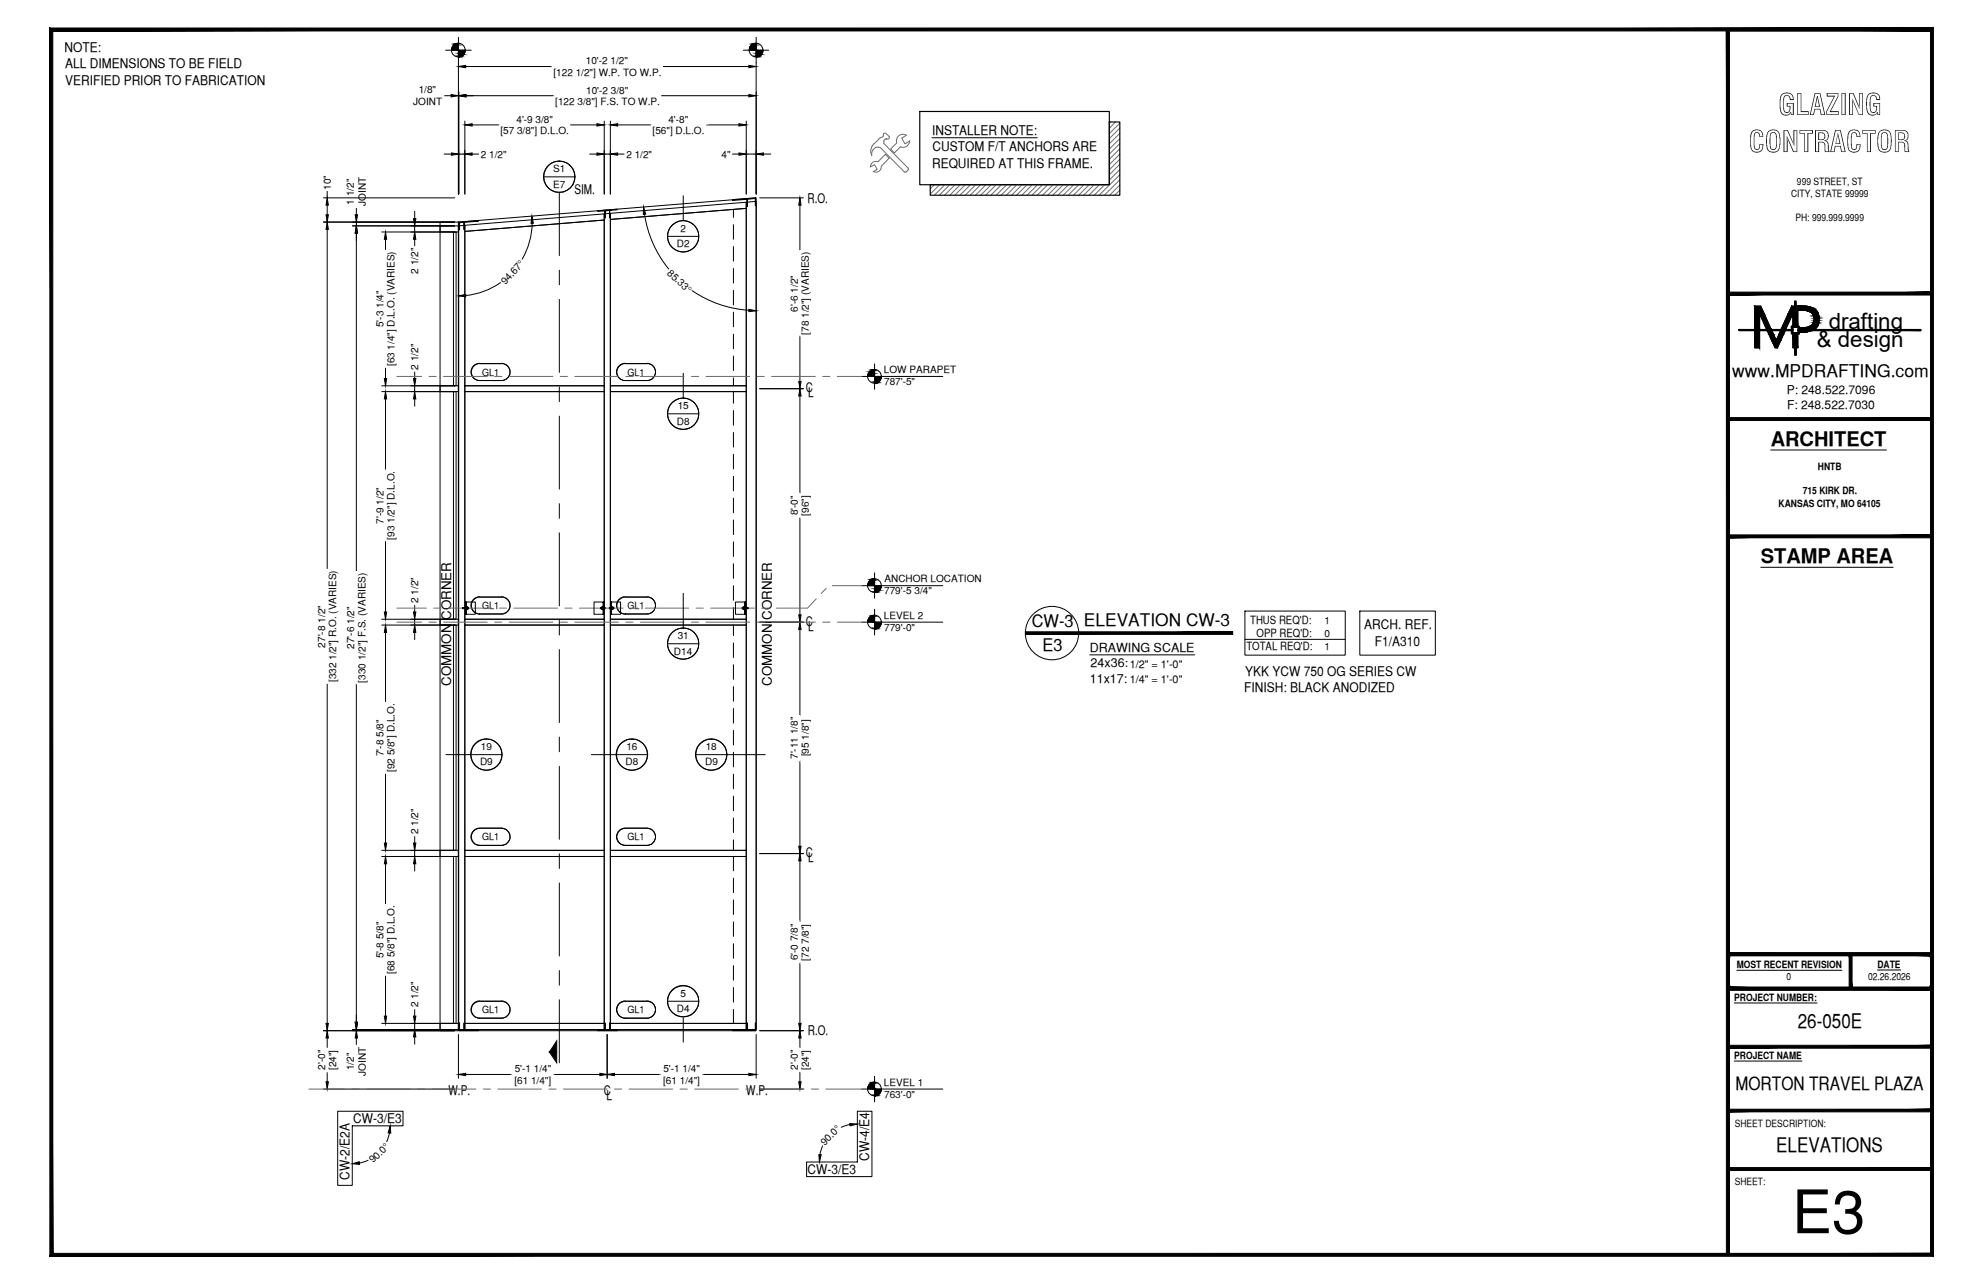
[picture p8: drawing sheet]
<svg xmlns="http://www.w3.org/2000/svg" width="432mm" height="279mm" viewBox="0 0 432 279" stroke-linecap="round" stroke-linejoin="round" font-family="sans-serif">
<defs><g id="words">
<text font-size="13.1" x="390.2" y="268.4">E3</text>
<g font-size="6.3">
<text x="387.2" y="25">GLAZING</text>
<text x="380.8" y="33.1">CONTRACTOR</text>
</g>
<g font-size="4.9">
<text x="398.2" y="71.5">drafting</text>
<text x="395.6" y="75.5">&amp; design</text>
</g>
<g font-size="4.4">
<text x="385.6" y="97">ARCHITECT</text>
<text x="383.4" y="122.5">STAMP AREA</text>
<text x="391.5" y="223.7">26-050E</text>
<text x="386.8" y="250.7">ELEVATIONS</text>
</g>
<text font-size="4" x="377.9" y="237.2">MORTON TRAVEL PLAZA</text>
<g font-size="3.8">
<text x="377.2" y="82">www.MPDRAFTING.com</text>
<text x="224.7" y="136.4">CW-3 ELEVATION CW-3</text>
<text x="227" y="141.7">E3</text>
</g>
<g font-size="2.9">
<text x="14" y="11.2">NOTE:</text>
<text x="14.2" y="14.8">ALL DIMENSIONS TO BE FIELD</text>
<text x="14.2" y="18.4">VERIFIED PRIOR TO FABRICATION</text>
<text x="202.9" y="29.3">INSTALLER NOTE:</text>
<text x="203.1" y="32.9">CUSTOM F/T ANCHORS ARE</text>
<text x="202.9" y="36.4">REQUIRED AT THIS FRAME.</text>
<text x="125.1" y="42.3">SIM.</text>
<text x="175.8" y="44.2">R.O.</text>
<text x="175.5" y="85.4">C</text>
<text x="176" y="86.4">L</text>
<text x="175.5" y="136.2">C</text>
<text x="176" y="137.2">L</text>
<text x="297.1" y="137">ARCH. REF.</text>
<text x="299.4" y="140.5">F1/A310</text>
<text x="98.2" y="149.2" transform="rotate(-90 98.2 149.2)">COMMON CORNER</text>
<text x="168.1" y="149.2" transform="rotate(-90 168.1 149.2)">COMMON CORNER</text>
<text x="271.1" y="147">YKK YCW 750 OG SERIES CW</text>
<text x="271" y="150.6">FINISH: BLACK ANODIZED</text>
<text x="175.5" y="186.6">C</text>
<text x="176" y="187.6">L</text>
<text x="175.9" y="225.2">R.O.</text>
<text x="97.7" y="238.3">W.P.</text>
<text x="131.5" y="238.3">C</text>
<text x="132.1" y="239.3">L</text>
<text x="162.5" y="238.3">W.P.</text>
<text x="76.9" y="244.4">CW-3/E3</text>
<text x="76.1" y="256.7" transform="rotate(-90 76.1 256.7)">CW-2/E2A</text>
<text x="175.8" y="255.5">CW-3/E3</text>
<text x="189.3" y="252.7" transform="rotate(-90 189.3 252.7)">CW-4/E4</text>
</g>
<g font-size="2.7">
<text x="237.3" y="141.9">DRAWING SCALE</text>
<text x="237.3" y="148.5">11x17:</text>
<text x="237.5" y="145.2">24x36:</text>
</g>
<g font-size="2.6">
<text x="389.1" y="85.8">P: 248.522.7096</text>
<text x="389.1" y="89">F: 248.522.7030</text>
</g>
<g font-size="2.5">
<text x="272.2" y="135.8">THUS REQ'D:</text>
<text x="271.4" y="141.5">TOTAL REQ'D:</text>
<text x="273.6" y="138.7">OPP REQ'D:</text>
</g>
<g font-size="2.4">
<text x="246" y="145.4">1/2&quot; = 1'-0&quot;</text>
<text x="246" y="148.5">1/4&quot; = 1'-0&quot;</text>
</g>
<g font-size="2.2">
<text x="120.5" y="16.4">[122 1/2&quot;] W.P. TO W.P.</text>
<text x="127.6" y="14">10'-2 1/2&quot;</text>
<text x="90" y="22.9">JOINT</text>
<text x="91.2" y="20.3">1/8&quot;</text>
<text x="120.9" y="22.8">[122 3/8&quot;] F.S. TO W.P.</text>
<text x="127.6" y="20.4">10'-2 3/8&quot;</text>
<text x="109" y="29.1">[57 3/8&quot;] D.L.O.</text>
<text x="112.5" y="26.7">4'-9 3/8&quot;</text>
<text x="142.1" y="29.1">[56&quot;] D.L.O.</text>
<text x="145.5" y="26.7">4'-8&quot;</text>
<text x="104.7" y="34.3">2 1/2&quot;</text>
<text x="136.4" y="34.3">2 1/2&quot;</text>
<text x="157.1" y="34.3">4&quot;</text>
<text x="72" y="41.3" transform="rotate(-90 72 41.3)">10&quot;</text>
<text x="120.5" y="37.5">S1</text>
<text x="120.5" y="40.8">E7</text>
<text x="391.3" y="40.2">999 STREET, ST</text>
<text x="77" y="44.5" transform="rotate(-90 77 44.5)">1 1/2&quot;</text>
<text x="79.7" y="44.8" transform="rotate(-90 79.7 44.8)">JOINT</text>
<text x="390" y="42.9">CITY, STATE 99999</text>
<text x="147.4" y="53.8">D2</text>
<text x="148.1" y="50.5">2</text>
<text x="391" y="48.2">PH: 999.999.9999</text>
<text x="91.1" y="59.6" transform="rotate(-90 91.1 59.6)">2 1/2&quot;</text>
<text x="145.2" y="59.6" transform="rotate(43 145.2 59.6)">85.33°</text>
<text x="110" y="62" transform="rotate(-48 110 62)">94.67°</text>
<text x="83.5" y="71.2" transform="rotate(-90 83.5 71.2)">5'-3 1/4&quot;</text>
<text x="173.7" y="67.8" transform="rotate(-90 173.7 67.8)">6'-6 1/2&quot;</text>
<text x="176.1" y="72.8" transform="rotate(-90 176.1 72.8)">[78 1/2&quot;] (VARIES)</text>
<text x="85.9" y="79.7" transform="rotate(-90 85.9 79.7)">[63 1/4&quot;] D.L.O. (VARIES)</text>
<text x="91.1" y="80.5" transform="rotate(-90 91.1 80.5)">2 1/2&quot;</text>
<text x="105" y="81.7">GL1</text>
<text x="136.7" y="81.7">GL1</text>
<text x="192.5" y="81.2">LOW PARAPET</text>
<text x="192.5" y="83.9">787'-5&quot;</text>
<text x="147.6" y="89.1">15</text>
<text x="147.4" y="92.4">D8</text>
<text x="392.6" y="107.6">715 KIRK DR.</text>
<text x="395.9" y="102.3">HNTB</text>
<text x="83.5" y="114" transform="rotate(-90 83.5 114)">7'-9 1/2&quot;</text>
<text x="173.7" y="112.1" transform="rotate(-90 173.7 112.1)">8'-0&quot;</text>
<text x="176.1" y="112.2" transform="rotate(-90 176.1 112.2)">[96&quot;]</text>
<text x="387.3" y="110.2">KANSAS CITY, MO 64105</text>
<text x="85.9" y="117.4" transform="rotate(-90 85.9 117.4)">[93 1/2&quot;] D.L.O.</text>
<text x="91.1" y="131.3" transform="rotate(-90 91.1 131.3)">2 1/2&quot;</text>
<text x="192.5" y="129.3">779'-5 3/4&quot;</text>
<text x="192.6" y="126.7">ANCHOR LOCATION</text>
<text x="105" y="132.5">GL1</text>
<text x="136.7" y="132.5">GL1</text>
<text x="192.5" y="134.6">LEVEL 2</text>
<text x="192.5" y="137.3">779'-0&quot;</text>
<text x="288.4" y="135.7">1</text>
<text x="70.8" y="140.9" transform="rotate(-90 70.8 140.9)">27'-8 1/2&quot;</text>
<text x="77.2" y="141.2" transform="rotate(-90 77.2 141.2)">27'-6 1/2&quot;</text>
<text x="146.7" y="142.4">D14</text>
<text x="147.6" y="139.1">31</text>
<text x="288.4" y="138.6">0</text>
<text x="288.4" y="141.4">1</text>
<text x="73.2" y="148.5" transform="rotate(-90 73.2 148.5)">[332 1/2&quot;] R.O. (VARIES)</text>
<text x="79.6" y="148.5" transform="rotate(-90 79.6 148.5)">[330 1/2&quot;] F.S. (VARIES)</text>
<text x="83.5" y="164.5" transform="rotate(-90 83.5 164.5)">7'-8 5/8&quot;</text>
<text x="104.5" y="166.6">D9</text>
<text x="104.7" y="163.3">19</text>
<text x="136.2" y="166.6">D8</text>
<text x="136.4" y="163.3">16</text>
<text x="153.5" y="166.6">D9</text>
<text x="153.7" y="163.3">18</text>
<text x="173.7" y="165.2" transform="rotate(-90 173.7 165.2)">7'-11 1/8&quot;</text>
<text x="176.1" y="164.6" transform="rotate(-90 176.1 164.6)">[95 1/8&quot;]</text>
<text x="85.9" y="168" transform="rotate(-90 85.9 168)">[92 5/8&quot;] D.L.O.</text>
<text x="91.1" y="181.5" transform="rotate(-90 91.1 181.5)">2 1/2&quot;</text>
<text x="105" y="182.9">GL1</text>
<text x="136.7" y="182.9">GL1</text>
<text x="83.5" y="208.5" transform="rotate(-90 83.5 208.5)">5'-8 5/8&quot;</text>
<text x="173.7" y="209" transform="rotate(-90 173.7 209)">6'-0 7/8&quot;</text>
<text x="176.1" y="209" transform="rotate(-90 176.1 209)">[72 7/8&quot;]</text>
<text x="85.9" y="212" transform="rotate(-90 85.9 212)">[68 5/8&quot;] D.L.O.</text>
<text x="378.2" y="210.6">MOST RECENT REVISION</text>
<text x="389" y="213.3">0</text>
<text x="406.8" y="213.2">02.26.2026</text>
<text x="408.8" y="210.6">DATE</text>
<text x="91.1" y="219.2" transform="rotate(-90 91.1 219.2)">2 1/2&quot;</text>
<text x="105" y="220.5">GL1</text>
<text x="136.7" y="220.5">GL1</text>
<text x="147.4" y="220.3">D4</text>
<text x="148.1" y="216.9">5</text>
<text x="377.6" y="217.8">PROJECT NUMBER:</text>
<text x="70.8" y="232.8" transform="rotate(-90 70.8 232.8)">2'-0&quot;</text>
<text x="73.2" y="232.9" transform="rotate(-90 73.2 232.9)">[24&quot;]</text>
<text x="77" y="232.9" transform="rotate(-90 77 232.9)">1/2&quot;</text>
<text x="112.1" y="233.4">5'-1 1/4&quot;</text>
<text x="144.5" y="233.4">5'-1 1/4&quot;</text>
<text x="173.7" y="232.8" transform="rotate(-90 173.7 232.8)">2'-0&quot;</text>
<text x="176.1" y="232.9" transform="rotate(-90 176.1 232.9)">[24&quot;]</text>
<text x="377.6" y="230.4">PROJECT NAME</text>
<text x="79.7" y="234.1" transform="rotate(-90 79.7 234.1)">JOINT</text>
<text x="112" y="235.8">[61 1/4&quot;]</text>
<text x="144.4" y="235.8">[61 1/4&quot;]</text>
<text x="192.5" y="236.2">LEVEL 1</text>
<text x="192.5" y="238.9">763'-0&quot;</text>
<text x="377.8" y="245.2">SHEET DESCRIPTION:</text>
<text x="179.6" y="249.4" transform="rotate(-45 179.6 249.4)">90.0°</text>
<text x="81.3" y="253.2" transform="rotate(-45 81.3 253.2)">90.0°</text>
<text x="377.8" y="257.9">SHEET:</text>
</g>
</g></defs>
<!-- layer: GLASS -->
<path d="M98.7 50.5h.6v33.4h-.6zM101.2 50.4l30.4-2.5v36h-30.4zM132.9 47.8l29.6-2.5v38.6h-29.6zM98.7 85.2h.6v49.5h-.6zM101.2 85.2h30.4v49.5h-30.4zM132.9 85.2h29.6v49.5h-29.6zM98.7 136h.6v49h-.6zM101.2 136h30.4v49h-30.4zM132.9 136h29.6v49h-29.6zM98.7 186.4h.6v36.3h-.6zM101.2 186.4h30.4v36.3h-30.4zM132.9 186.4h29.6v36.3h-29.6z" fill="none" stroke="#000" stroke-width=".22"/>
<!-- layer: COMPONENTS -->
<g fill="none" stroke="#000" stroke-width=".22">
<path d="M95.8 49.1h4v1.4h-4zM99.9 49.1l1.3-.1v175h-1.3zM101.2 49l30.4-2.5v1.4l-30.4 2.5zM131.6 46.5l1.3-.1v177.6h-1.3zM132.9 46.4l29.6-2.4v1.3l-29.6 2.5zM159.7 45.6v1.7M159.7 48.9v3.2M159.7 53.7v3.1M159.7 58.4v3.2M162.5 44l2.2-.2v180.2h-2.2zM159.7 63.2v3.2M159.7 67.9v3.2"/>
<path d="M159.7 72.7v3.2M159.7 77.5v3.1M95.8 83.9h4v1.3h-4zM101.2 83.9h30.4v1.3h-30.4zM132.9 83.9h29.6v1.3h-29.6zM159.7 82.2v1.7M159.7 85.2v2.6M159.7 89.3v3.2M159.7 94.1v3.2M159.7 98.9v3.1M159.7 103.6v3.2M159.7 108.4v3.2"/>
<path d="M159.7 113.2v3.1M159.7 117.9v3.2M95.8 134.7h4v1.3h-4zM101.2 134.7h30.4v1.3h-30.4zM132.9 134.7h29.6v1.3h-29.6zM159.7 122.7v3.2M159.7 127.4v3.2M159.7 132.2v2.5M159.7 136v2.3M159.7 139.9v3.2M159.7 144.7v3.1M159.7 149.4v3.2"/>
<path d="M159.7 154.2v3.2M159.7 158.9v3.2M159.7 163.7v3.2M159.7 168.5v3.1M159.7 173.2v3.2M159.7 178v3.2M95.8 185h4v1.4h-4zM101.2 185h30.4v1.4h-30.4zM132.9 185h29.6v1.4h-29.6zM159.7 182.8v2.2M159.7 186.4v3.1M159.7 191.1v3.1"/>
<path d="M159.7 195.8v3.2M159.7 200.6v3.2M159.7 205.4v3.1M159.7 210.1v3.2M159.7 214.9v3.2M159.7 219.6v3.1M95.8 222.7h4v1.3h-4zM101.2 222.7h30.4v1.3h-30.4zM132.9 222.7h29.6v1.3h-29.6z"/>
</g>
<!-- layer: GLASS TAG -->
<g fill="none" stroke="#fff" stroke-width=".22">
<path d="M109.2 79.1h-5.1h5.4M140.9 79.1h-5.1h5.4M104.1 82.8h5.4h-5h4.7M135.8 82.8h5.4h-5.1h4.8M104.1 133.6h5.4h-5h4.7M109.2 129.9h-5.1h5.4M135.8 133.6h5.4h-5.1h4.8M140.9 129.9h-5.1h5.4M104.1 183.9h5.4l-5 .1h4.7M109.2 180.2l-5.1 .1h5.4M135.8 183.9h5.4l-5.1 .1h4.8M140.9 180.2l-5.1 .1h5.4"/>
<path d="M109.2 217.9h-5.1h5.4M140.9 217.9h-5.1h5.4M104.1 221.6h5.4h-5h4.7M135.8 221.6h5.4h-5.1h4.8"/>
</g>
<g fill="#fff" stroke="#fff" stroke-width=".22">
<path d="M103.6 79.4l.5-.3h5.4zM103.6 79.4h6.6l-.7-.3zM103.1 79.8l.5-.4h6.6zM103.1 79.8h7.5l-.4-.4zM103.1 79.8h7.5l-7.9 .5zM102.7 80.3h8.3l-.4-.5zM102.7 80.3h8.3l-8.4 .7zM102.6 81h8.5l-.1-.7zM102.6 81h8.5l-8.4 .6zM102.7 81.6h8.3l.1-.6zM102.7 81.6h8.3l-7.9 .6zM103.1 82.2h7.5l.4-.6zM103.1 82.2h7.5l-7.1 .3zM103.5 82.5h6.7l.4-.3zM103.5 82.5h6.7l-6.1 .3zM104.1 82.8h5.4l.7-.3z"/>
<path d="M135.3 79.4l.5-.3h5.4zM135.3 79.4h6.6l-.7-.3zM134.7 79.8l.6-.4h6.6zM134.7 79.8h7.6l-.4-.4zM134.7 79.8h7.6l-7.9 .5zM134.4 80.3h8.2l-.3-.5zM134.4 80.3h8.2l-8.3 .7zM134.3 81h8.4l-.1-.7zM134.3 81h8.4l-8.3 .6zM134.4 81.6h8.2l.1-.6zM134.4 81.6h8.2l-7.9 .6zM134.7 82.2h7.6l.3-.6zM134.7 82.2h7.6l-7.1 .3zM135.2 82.5h6.7l.4-.3zM135.2 82.5h6.7l-6.1 .3zM135.8 82.8h5.4l.7-.3z"/>
<path d="M103.6 218.1l.5-.2h5.4zM103.6 218.1h6.6l-.7-.2zM103.1 218.5l.5-.4h6.6zM103.1 218.5h7.5l-.4-.4zM103.1 218.5h7.5l-7.9 .6zM102.7 219.1h8.3l-.4-.6zM102.7 219.1h8.3l-8.4 .6zM102.6 219.7h8.5l-.1-.6zM102.6 219.7h8.5l-8.4 .6zM102.7 220.3h8.3l.1-.6zM102.7 220.3h8.3l-7.9 .6zM103.1 220.9h7.5l.4-.6zM103.1 220.9h7.5l-7.1 .4zM103.5 221.3h6.7l.4-.4zM103.5 221.3h6.7l-6.1 .3zM104.1 221.6h5.4l.7-.3z"/>
<path d="M135.3 218.1l.5-.2h5.4zM135.3 218.1h6.6l-.7-.2zM134.7 218.5l.6-.4h6.6zM134.7 218.5h7.6l-.4-.4zM134.7 218.5h7.6l-7.9 .6zM134.4 219.1h8.2l-.3-.6zM134.4 219.1h8.2l-8.3 .6zM134.3 219.7h8.4l-.1-.6zM134.3 219.7h8.4l-8.3 .6zM134.4 220.3h8.2l.1-.6zM134.4 220.3h8.2l-7.9 .6zM134.7 220.9h7.6l.3-.6zM134.7 220.9h7.6l-7.1 .4zM135.2 221.3h6.7l.4-.4zM135.2 221.3h6.7l-6.1 .3zM135.8 221.6h5.4l.7-.3z"/>
<path d="M103.6 130.2l.5-.3h5.4zM103.6 130.2h6.6l-.7-.3zM103.1 130.6l.5-.4h6.6zM103.1 130.6h7.5l-.4-.4zM103.1 130.6h7.5l-7.9 .5zM102.7 131.1h8.3l-.4-.5zM102.7 131.1h8.3l-8.4 .7zM102.6 131.8h8.5l-.1-.7zM102.6 131.8h8.5l-8.4 .6zM102.7 132.4h8.3l.1-.6zM102.7 132.4h8.3l-7.9 .6zM103.1 133h7.5l.4-.6zM103.1 133h7.5l-7.1 .3zM103.5 133.3h6.7l.4-.3zM103.5 133.3h6.7l-6.1 .3zM104.1 133.6h5.4l.7-.3z"/>
<path d="M135.3 130.2l.5-.3h5.4zM135.3 130.2h6.6l-.7-.3zM134.7 130.6l.6-.4h6.6zM134.7 130.6h7.6l-.4-.4zM134.7 130.6h7.6l-7.9 .5zM134.4 131.1h8.2l-.3-.5zM134.4 131.1h8.2l-8.3 .7zM134.3 131.8h8.4l-.1-.7zM134.3 131.8h8.4l-8.3 .6zM134.4 132.4h8.2l.1-.6zM134.4 132.4h8.2l-7.9 .6zM134.7 133h7.6l.3-.6zM134.7 133h7.6l-7.1 .3zM135.2 133.3h6.7l.4-.3zM135.2 133.3h6.7l-6.1 .3zM135.8 133.6h5.4l.7-.3z"/>
<path d="M103.6 180.5l.5-.2h5.4zM103.6 180.5h6.6l-.7-.2zM103.1 180.9l.5-.4h6.6zM103.1 180.9h7.5l-.4-.4zM103.1 180.9h7.5l-7.9 .6zM102.7 181.5h8.3l-.4-.6zM102.7 181.5h8.3l-8.4 .6zM102.6 182.1h8.5l-.1-.6zM102.6 182.1h8.5l-8.4 .6zM102.7 182.7h8.3l.1-.6zM102.7 182.7h8.3l-7.9 .6zM103.1 183.3h7.5l.4-.6zM103.1 183.3h7.5l-7.1 .4zM103.5 183.7h6.7l.4-.4zM103.5 183.7h6.7l-6.1 .2zM104.1 183.9h5.4l.7-.2z"/>
<path d="M135.3 180.5l.5-.2h5.4zM135.3 180.5h6.6l-.7-.2zM134.7 180.9l.6-.4h6.6zM134.7 180.9h7.6l-.4-.4zM134.7 180.9h7.6l-7.9 .6zM134.4 181.5h8.2l-.3-.6zM134.4 181.5h8.2l-8.3 .6zM134.3 182.1h8.4l-.1-.6zM134.3 182.1h8.4l-8.3 .6zM134.4 182.7h8.2l.1-.6zM134.4 182.7h8.2l-7.9 .6zM134.7 183.3h7.6l.3-.6zM134.7 183.3h7.6l-7.1 .4zM135.2 183.7h6.7l.4-.4zM135.2 183.7h6.7l-6.1 .2zM135.8 183.9h5.4l.7-.2z"/>
</g>
<path d="M103.1 79.8l1-.7h5.1a1.84 1.84 0 0 1 1.9 1.9 1.84 1.84 0 0 1-1.9 1.8h-4.7a1.84 1.84 0 0 1-1.7-1.1 1.84 1.84 0 0 1 .3-1.9zM134.7 79.8l1.1-.7h5.1a1.84 1.84 0 0 1 1.8 1.9 1.84 1.84 0 0 1-1.8 1.8h-4.8a1.84 1.84 0 0 1-1.6-1.1 1.84 1.84 0 0 1 .2-1.9zM103.1 130.6l1-.7h5.1a1.84 1.84 0 0 1 1.9 1.9 1.84 1.84 0 0 1-1.9 1.8h-4.7a1.84 1.84 0 0 1-1.7-1.1 1.84 1.84 0 0 1 .3-1.9zM134.7 130.6l1.1-.7h5.1a1.84 1.84 0 0 1 1.8 1.9 1.84 1.84 0 0 1-1.8 1.8h-4.8a1.84 1.84 0 0 1-1.6-1.1 1.84 1.84 0 0 1 .2-1.9zM103.1 180.9l.5-.4 .9-.3h4.7a1.87 1.87 0 0 1 1.9 1.9 1.87 1.87 0 0 1-1.9 1.9h-4.7a1.87 1.87 0 0 1-1.7-1.1 1.87 1.87 0 0 1 .3-2zM134.7 180.9l.6-.4 .8-.3h4.8a1.87 1.87 0 0 1 1.8 1.9 1.87 1.87 0 0 1-1.8 1.9h-4.8a1.87 1.87 0 0 1-1.6-1.1 1.87 1.87 0 0 1 .2-2zM103.1 218.5l.5-.4 .9-.2h4.7a1.84 1.84 0 0 1 1.9 1.8 1.84 1.84 0 0 1-1.9 1.9h-4.7a1.84 1.84 0 0 1-1.7-1.1 1.84 1.84 0 0 1 .3-2zM134.7 218.5l.6-.4 .8-.2h4.8a1.84 1.84 0 0 1 1.8 1.8 1.84 1.84 0 0 1-1.8 1.9h-4.8a1.84 1.84 0 0 1-1.6-1.1 1.84 1.84 0 0 1 .2-2z" fill="none" stroke="#000" stroke-width=".22"/>
<!-- layer: SYMBOLS -->
<g fill="none" stroke="#000" stroke-width=".22">
<path d="M97 10.9h5.6M99.8 8.1v5.6M161.9 10.9h5.5M164.7 8.1v5.6M118.4 38.5h6.8M121.8 41.8v13.8M121.8 58.8v3.2M145.4 51.4h6.7M104.4 79.1a1.87 1.87 0 0 0-1.8 1.8 1.87 1.87 0 0 0 1.8 1.9M104.5 79.1h4.7M109.2 79.1a1.87 1.87 0 0 1 1.9 1.8 1.87 1.87 0 0 1-1.9 1.9h-4.7M121.8 65.2v15.8"/>
<path d="M136.1 79.1a1.87 1.87 0 0 0-1.9 1.8 1.87 1.87 0 0 0 1.9 1.9M136.1 79.1h4.8M140.9 79.1a1.87 1.87 0 0 1 1.8 1.8 1.87 1.87 0 0 1-1.8 1.9h-4.8M190.4 79.2v5.5M121.8 84.2v3.2M121.8 90.6v15.8M145.4 90h6.7M187.6 81.9h17.7M121.8 109.6v3.2M121.8 116v15.8M104.4 129.9a1.87 1.87 0 0 0-1.8 1.8 1.87 1.87 0 0 0 1.8 1.9M104.5 129.9h4.7"/>
<path d="M109.2 129.9a1.87 1.87 0 0 1 1.9 1.8 1.87 1.87 0 0 1-1.9 1.9h-4.7M121.8 135v3.2M136.1 129.9a1.87 1.87 0 0 0-1.9 1.8 1.87 1.87 0 0 0 1.9 1.9M136.1 129.9h4.8M140.9 129.9a1.87 1.87 0 0 1 1.8 1.8 1.87 1.87 0 0 1-1.8 1.9h-4.8M187.6 127.4h17.7M187.6 135.4h17.7M190.4 124.7v5.5M190.4 132.6v5.6M271.1 133h21.8v9.6h-21.8zM271.1 139.1h21.8M121.8 141.4v15.8"/>
<path d="M145.4 140.1h6.7M102.6 164.2h6.7M121.8 160.4v3.2M121.8 166.8v15.8M134.2 164.2h6.8M151.5 164.2h6.8M104.4 180.2a1.87 1.87 0 0 0-1.8 1.9 1.87 1.87 0 0 0 1.8 1.9M104.5 180.2h4.7a1.87 1.87 0 0 1 1.9 1.9 1.87 1.87 0 0 1-1.9 1.9h-4.7M121.8 185.8v3.2M121.8 192.2v15.8M136.1 180.2a1.87 1.87 0 0 0-1.9 1.9 1.87 1.87 0 0 0 1.9 1.9M136.1 180.2h4.8a1.87 1.87 0 0 1 1.8 1.9 1.87 1.87 0 0 1-1.8 1.9h-4.8"/>
<path d="M104.4 217.8a1.87 1.87 0 0 0-1.8 1.9 1.87 1.87 0 0 0 1.8 1.9M104.5 217.9h4.7M109.2 217.8a1.87 1.87 0 0 1 1.9 1.9 1.87 1.87 0 0 1-1.9 1.9h-4.7M121.8 211.2v3.2M121.8 217.6v13.7M136.1 217.8a1.87 1.87 0 0 0-1.9 1.9 1.87 1.87 0 0 0 1.9 1.9M136.1 217.9h4.8M140.9 217.8a1.87 1.87 0 0 1 1.8 1.9 1.87 1.87 0 0 1-1.8 1.9h-4.8M145.4 217.9h6.7M187.6 237h17.7M190.4 234.2v5.6M80.1 252.5l-1.8 .6"/>
<path d="M84.8 246.5l-.6 1.9M179.1 249.4l-.6 1.8M185.1 244.7l-1.9 .6"/>
<circle cx="99.8" cy="10.9" r="1.49"/>
<circle cx="164.6" cy="10.9" r="1.49"/>
<circle cx="121.8" cy="38.4" r="3.4"/>
<circle cx="121.8" cy="38.5" r="3.4"/>
<circle cx="148.7" cy="51.4" r="3.4"/>
<circle cx="148.7" cy="90" r="3.4"/>
<circle cx="190.4" cy="81.9" r="1.49"/>
<circle cx="190.4" cy="127.4" r="1.49"/>
<circle cx="190.4" cy="135.4" r="1.49"/>
<circle cx="229.1" cy="137.8" r="5.8"/>
<circle cx="148.7" cy="140" r="3.4"/>
<circle cx="105.9" cy="164.2" r="3.4"/>
<circle cx="137.6" cy="164.2" r="3.4"/>
<circle cx="154.8" cy="164.2" r="3.4"/>
<circle cx="148.7" cy="217.8" r="3.4"/>
<circle cx="190.4" cy="237" r="1.49"/>
</g>
<!-- layer: ROUGH OPENING -->
<path d="M95.8 48.3h4v176h-4zM99.8 48.3l64.9-5.2v181.2h-64.9z" fill="none" stroke="#000" stroke-width=".22"/>
<!-- layer: DIM -->
<g fill="none" stroke="#000" stroke-width=".22">
<path d="M99.8 13.7v28.5M101.4 14.5h18.8M144.2 14.5h18.9M164.7 13.7v28.5M96.6 20.8h1.6M96.7 33.5h1.6M99.8 20.8h.1M99.9 20v22.2M99.9 33.5h1.3M101.2 26.4v15.8M101.5 20.8h19.1M102.8 33.5h1.6"/>
<path d="M102.8 27.2h5.9M124.1 27.2h5.9M128.4 33.5h1.6M131.6 33.5h1.3M131.6 26.4v15.8M132.9 26.4v15.8M134.5 33.5h1.6M134.5 27.2h7.3M143.9 20.8h19.2M153.6 27.2h7.3M159.3 33.5h1.6M162.5 26.4v15.8"/>
<path d="M162.5 33.5h2.2M166.2 33.5h1.6M70.4 48.3h28.6M70.4 43.1h28.6M71.2 41.5v1.6M71.2 44.6v2.1M71.2 49.9v74M76.8 49.1h22.2M77.6 45.1v1.6M77.6 48.3v.8M77.6 50.7v73.7M83.1 50.5h15.9"/>
<path d="M83.9 52.1v2.4M90.3 46v1.6M90.3 49.1v1.4M90.3 52.1v1.6M165.4 43.1h9.5M174.2 44.6v9.9M83.9 79.9v2.5M174.2 73.1v9.9M83.1 83.9h15.9M83.1 85.2h15.9M83.9 86.8v15.5M90.3 80.8v1.6"/>
<path d="M90.3 83.9v1.3M90.3 86.8v1.6M165.4 84.6h9.5M174.2 86.2v21.3M83.9 117.7v15.5M174.2 112.5v21.3M83.1 134.7h15.9M83.1 136h15.9M83.9 137.6v15.2M90.3 131.6v1.6M90.3 134.7v1.3M90.3 137.6v1.6"/>
<path d="M165.4 135.4h9.5M174.2 137v18.7M71.2 148.7v74M77.6 148.8v73.6M83.9 168.3v15.2M174.2 165.4v18.7M83.1 186.4h15.9M83.1 185h15.9M83.9 188v8.8M90.3 181.9v1.6M90.3 185v1.4M90.3 188v1.5"/>
<path d="M165.4 185.7h9.5M174.2 187.3v13.4M83.9 212.2v8.9M90.3 219.5v1.6M174.2 209.3v13.4M70.4 224.3h28.6M70.4 237h28.6M71.2 225.9v2.3M71.2 233.1v2.3M76.8 224h22.2M77.6 224v.3M77.6 225.9v1.6"/>
<path d="M83.1 222.7h15.9M90.3 222.7v1.3M90.3 225.6v1.6M99.8 225.1v9.5M101.4 233.8h10.4M120.3 233.8h10.3M132.2 225.1v9.5M133.8 233.8h10.3M152.7 233.8h10.4M164.7 225.1v9.5M165.4 224.3h9.5M165.4 237h9.5"/>
<path d="M174.2 225.9v2.3M174.2 233.1v2.3"/>
</g>
<g fill="#000" stroke="#000" stroke-width=".22">
<path d="M99.8 14.5l1.6-.3v.5zM163.1 14.2l1.6 .3-1.6 .2zM98.2 20.6l1.6 .2-1.6 .3zM98.3 33.3l1.6 .2-1.6 .3zM99.9 20.8l1.6-.2v.5zM101.2 33.5l1.6-.2v.5zM101.2 27.2l1.6-.3v.5zM130 26.9l1.6 .3-1.6 .2zM130 33.3l1.6 .2-1.6 .3zM132.9 27.2l1.6-.3v.5zM132.9 33.5l1.6-.2v.5zM160.9 33.3l1.6 .2-1.6 .3z"/>
<path d="M160.9 26.9l1.6 .3-1.6 .2zM163.1 20.6l1.6 .2-1.6 .3zM164.7 33.5l1.5-.2v.5zM71.2 48.3l.3 1.6h-.5zM71 46.7h.5l-.3 1.6zM71.2 43.1l.3 1.5h-.5zM77.6 49.1l.3 1.6h-.6zM77.3 46.7h.6l-.3 1.6zM83.9 50.5l.3 1.6h-.5zM90 47.6h.6l-.3 1.5zM90.3 50.5l.3 1.6h-.6zM174.2 43.1l.2 1.5h-.5z"/>
<path d="M83.7 82.4h.5l-.3 1.5zM83.9 85.2l.3 1.6h-.5zM90.3 85.2l.3 1.6h-.6zM90 82.4h.6l-.3 1.5zM173.9 83h.5l-.2 1.6zM174.2 84.6l.2 1.6h-.5zM83.7 133.2h.5l-.3 1.5zM83.9 136l.3 1.6h-.5zM90.3 136l.3 1.6h-.6zM90 133.2h.6l-.3 1.5zM173.9 133.8h.5l-.2 1.6zM174.2 135.4l.2 1.6h-.5z"/>
<path d="M83.9 186.4l.3 1.6h-.5zM83.7 183.5h.5l-.3 1.5zM90.3 186.4l.3 1.6h-.6zM90 183.5h.6l-.3 1.5zM173.9 184.1h.5l-.2 1.6zM174.2 185.7l.2 1.6h-.5zM71 222.7h.5l-.3 1.6zM71 235.4h.5l-.3 1.6zM71.2 224.3l.3 1.6h-.5zM77.3 222.4h.6l-.3 1.6zM77.6 224.3l.3 1.6h-.6zM83.7 221.1h.5l-.3 1.6z"/>
<path d="M90.3 224l.3 1.6h-.6zM90 221.1h.6l-.3 1.6zM99.8 233.8l1.6-.2v.5zM130.6 233.6l1.6 .2-1.6 .3zM132.2 233.8l1.6-.2v.5zM163.1 233.6l1.6 .2-1.6 .3zM173.9 235.4h.5l-.2 1.6zM174.2 224.3l.2 1.6h-.5zM173.9 222.7h.5l-.2 1.6z"/>
</g>
<g fill="#fff" stroke="#fff" stroke-width=".22">
<path d="M127.4 12.1v2.4l9.6-2.4zM127.4 14.5l9.6-2.4v2.4z"/>
<path d="M120.2 14.5v2.8l24-2.8zM120.2 17.3l24-2.8v2.8z"/>
<path d="M127.4 18.4v2.4l9.7-2.4zM127.4 20.8l9.7-2.4v2.4z"/>
<path d="M120.6 20.8v2.9l23.3-2.9zM120.6 23.7l23.3-2.9v2.9z"/>
<path d="M89.7 18.3v5.1l6.9-5.1zM89.7 23.4l6.9-5.1v5.1z"/>
<path d="M156.7 32.3v2.4l2.6-2.4zM156.7 34.7l2.6-2.4v2.4z"/>
<path d="M104.4 32.3v2.4l6.2-2.4zM104.4 34.7l6.2-2.4v2.4z"/>
<path d="M112.1 24.8v2.4l8.6-2.4zM112.1 27.2l8.6-2.4v2.4z"/>
<path d="M108.7 27.2v2.8l15.4-2.8zM108.7 30l15.4-2.8v2.8z"/>
<path d="M145.2 24.8v2.4l5-2.4zM145.2 27.2l5-2.4v2.4z"/>
<path d="M141.8 27.2v2.8l11.8-2.8zM141.8 30l11.8-2.8v2.8z"/>
<path d="M136.1 32.3v2.4l6.2-2.4zM136.1 34.7l6.2-2.4v2.4z"/>
<path d="M111.8 231.4v2.4l8.5-2.4zM111.8 233.8l8.5-2.4v2.4z"/>
<path d="M111.8 233.8v2.9l8.5-2.9zM111.8 236.7l8.5-2.9v2.9z"/>
<path d="M144.1 231.4v2.4l8.6-2.4zM144.1 233.8l8.6-2.4v2.4z"/>
<path d="M144.1 233.8v2.9l8.6-2.9zM144.1 236.7l8.6-2.9v2.9z"/>
<path d="M68.8 131.4v9.8h2.4zM68.8 131.4h2.4v9.8z"/>
<path d="M71.2 123.9v24.8h2.9zM71.2 123.9h2.9v24.8z"/>
<path d="M75.2 131.7v9.8h2.4zM75.2 131.7h2.4v9.8z"/>
<path d="M77.6 124.4v24.4h2.9zM77.6 124.4h2.9v24.4z"/>
<path d="M75.1 38.2v6.9h5zM75.1 38.2h5v6.9z"/>
<path d="M75.1 227.5v6.9h5zM75.1 227.5h5v6.9z"/>
<path d="M89.1 213.3v6.2h2.4zM89.1 213.3h2.4v6.2z"/>
<path d="M81.5 200.3v8.6h2.4zM81.5 200.3h2.4v8.6z"/>
<path d="M83.9 196.8v15.4h2.9zM83.9 196.8h2.9v15.4z"/>
<path d="M89.1 53.7v6.2h2.4zM89.1 53.7h2.4v6.2z"/>
<path d="M81.5 62.9v8.6h2.4zM81.5 62.9h2.4v8.6z"/>
<path d="M83.9 54.5v25.4h2.9zM83.9 54.5h2.9v25.4z"/>
<path d="M89.1 74.5v6.3h2.4zM89.1 74.5h2.4v6.3z"/>
<path d="M81.5 105.7v8.5h2.4zM81.5 105.7h2.4v8.5z"/>
<path d="M83.9 102.3v15.4h2.9zM83.9 102.3h2.9v15.4z"/>
<path d="M89.1 125.3v6.3h2.4zM89.1 125.3h2.4v6.3z"/>
<path d="M81.5 156.3v8.5h2.4zM81.5 156.3h2.4v8.5z"/>
<path d="M83.9 152.8v15.5h2.9zM83.9 152.8h2.9v15.5z"/>
<path d="M89.1 175.6v6.3h2.4zM89.1 175.6h2.4v6.3z"/>
<path d="M68.8 228.2v4.9h2.4zM68.8 228.2h2.4v4.9z"/>
<path d="M71.2 228.2v4.9h2.9zM71.2 228.2h2.9v4.9z"/>
<path d="M171.8 228.2v4.9h2.4zM171.8 228.2h2.4v4.9z"/>
<path d="M174.2 228.2v4.9h2.8zM174.2 228.2h2.8v4.9z"/>
<path d="M171.7 59.6v8.5h2.5zM171.7 59.6h2.5v8.5z"/>
<path d="M174.2 54.5v18.6h2.8zM174.2 54.5h2.8v18.6z"/>
<path d="M171.8 107.5v5h2.4zM171.8 107.5h2.4v5z"/>
<path d="M174.2 107.5v5h2.8zM174.2 107.5h2.8v5z"/>
<path d="M171.8 155.7v9.7h2.4zM171.8 155.7h2.4v9.7z"/>
<path d="M174.2 156.3v8.5h2.8zM174.2 156.3h2.8v8.5z"/>
<path d="M171.7 200.7v8.6h2.5zM171.7 200.7h2.5v8.6z"/>
<path d="M174.2 200.7v8.6h2.8zM174.2 200.7h2.8v8.6z"/>
<path d="M70 37.8v3.7h2.5zM70 37.8h2.5v3.7z"/>
</g>
<!-- layer: DETAIL TAG -->
<path d="M148.8 48l.9 .1M148.8 86.6l.9 .1M148.8 136.7l.9 .1M105.9 160.8l.9 .1M137.6 160.8l.9 .1M154.9 160.8l-.8 .1M148.8 214.5l.9 .1" fill="none" stroke="#fff" stroke-width=".22"/>
<g fill="#fff" stroke="#fff" stroke-width=".22">
<path d="M147.1 54.4l.8 .3 .9 .2zM147.1 54.4l2.6 .3-.9 .2zM146.4 53.8l.7 .6 2.6 .3zM146.4 53.8l4.1 .6-.8 .3zM145.8 53.1l.6 .7 4.1 .6zM145.8 53.1l5.4 .7-.7 .6zM145.5 52.3l.3 .8 5.4 .7zM145.5 52.3l6.2 .8-.5 .7zM145.4 51.4l.1 .9 6.2 .8zM145.4 51.4l6.7 .9-.4 .8zM145.5 50.5l-.1 .9 6.7 .9zM145.5 50.5l6.6 .9v.9zM145.8 49.7l-.3 .8 6.6 .9zM145.8 49.7l6.3 .8v.9zM146.4 49l-.6 .7 6.3 .8zM146.4 49l5.3 .7 .4 .8zM146.4 49l5.3 .7-4.6-1.2zM147.1 48.5l4.1 .5 .5 .7zM147.1 48.5l4.1 .5-3.3-.9zM147.9 48.1l2.6 .4 .7 .5zM147.9 48.1l2.6 .4-1.7-.5zM148.8 48l.9 .1 .8 .4z"/>
<path d="M147.1 93l1.7 .5zM147.1 93l2.6 .3-.9 .2zM146.4 92.5l.7 .5 2.6 .3zM146.4 92.5l4.1 .5-.8 .3zM145.8 91.8l.6 .7 4.1 .5zM145.8 91.8l5.4 .7-.7 .5zM145.5 90.9l.3 .9 5.4 .7zM145.5 90.9l6.2 .9-.5 .7zM145.4 90l.1 .9 6.2 .9zM145.4 90l6.7 .9-.4 .9zM145.5 89.2l-.1 .8 6.7 .9zM145.5 89.2l6.6 .8v.9zM145.8 88.3l-.3 .9 6.6 .8zM145.8 88.3l6.3 .9v.8zM146.4 87.6l-.6 .7 6.3 .9zM146.4 87.6l5.3 .7 .4 .9zM146.4 87.6l5.3 .7-4.6-1.2zM147.1 87.1l4.1 .5 .5 .7zM147.1 87.1l4.1 .5-3.3-.9zM147.9 86.7l2.6 .4 .7 .5zM147.9 86.7l2.6 .4-1.7-.5zM148.8 86.6l.9 .1 .8 .4z"/>
<path d="M147.1 220.9l1.7 .4zM147.1 220.9l2.6 .3-.9 .1zM146.4 220.3l.7 .6 2.6 .3zM146.4 220.3l4.1 .6-.8 .3zM145.8 219.6l.6 .7 4.1 .6zM145.8 219.6l5.4 .7-.7 .6zM145.5 218.8l.3 .8 5.4 .7zM145.5 218.8l6.2 .8-.5 .7zM145.4 217.9l.1 .9 6.2 .8zM145.4 217.9l6.7 .9-.4 .8zM145.5 217l-.1 .9 6.7 .9zM145.5 217l6.6 .9v.9zM145.8 216.2l-.3 .8 6.6 .9zM145.8 216.2l6.3 .8v.9zM146.4 215.5l-.6 .7 6.3 .8zM146.4 215.5l5.3 .7 .4 .8zM146.4 215.5l5.3 .7-4.6-1.3zM147.1 214.9l4.1 .6 .5 .7zM147.1 214.9l4.1 .6-3.3-.9zM147.9 214.6l2.6 .3 .7 .6zM147.9 214.6l2.6 .3-1.7-.4zM148.8 214.5l1.7 .4z"/>
<path d="M104.3 167.2l1.6 .4zM104.3 167.2l2.5 .3-.9 .1zM103.6 166.6l.7 .6 2.5 .3zM103.6 166.6l4 .6-.8 .3zM103 165.9l.6 .7 4 .6zM103 165.9l5.3 .7-.7 .6zM102.7 165.1l.3 .8 5.3 .7zM102.7 165.1l6.2 .8-.6 .7zM102.6 164.2l.1 .9 6.2 .8zM102.6 164.2l6.6 .9-.3 .8zM102.7 163.3l-.1 .9 6.6 .9zM102.7 163.3l6.6 .9-.1 .9zM103 162.5l-.3 .8 6.6 .9zM103 162.5l6.2 .8 .1 .9zM103.6 161.8l-.6 .7 6.2 .8zM103.6 161.8l5.3 .7 .3 .8zM103.6 161.8l5.3 .7-4.6-1.2zM104.3 161.3l4 .5 .6 .7zM104.3 161.3l4 .5-3.2-.9zM105.1 160.9l2.5 .4 .7 .5zM105.1 160.9l2.5 .4-1.7-.5zM105.9 160.8l.9 .1 .8 .4z"/>
<path d="M136 167.2l1.6 .4zM136 167.2l2.5 .3-.9 .1zM135.2 166.6l.8 .6 2.5 .3zM135.2 166.6l4.1 .6-.8 .3zM134.7 165.9l.5 .7 4.1 .6zM134.7 165.9l5.3 .7-.7 .6zM134.4 165.1l.3 .8 5.3 .7zM134.4 165.1l6.2 .8-.6 .7zM134.2 164.2l.2 .9 6.2 .8zM134.2 164.2l6.7 .9-.3 .8zM134.4 163.3l-.2 .9 6.7 .9zM134.4 163.3l6.6 .9-.1 .9zM134.7 162.5l-.3 .8 6.6 .9zM134.7 162.5l6.2 .8 .1 .9zM135.2 161.8l-.5 .7 6.2 .8zM135.2 161.8l5.4 .7 .3 .8zM135.2 161.8l5.4 .7-4.6-1.2zM136 161.3l4 .5 .6 .7zM136 161.3l4 .5-3.3-.9zM136.7 160.9l2.6 .4 .7 .5zM136.7 160.9l2.6 .4-1.7-.5zM137.6 160.8l.9 .1 .8 .4z"/>
<path d="M154.9 167.6l1.7-.4zM154.1 167.5l.8 .1 1.7-.4zM154.1 167.5l3.2-.9-.7 .6zM153.2 167.2l.9 .3 3.2-.9zM153.2 167.2l4.7-1.3-.6 .7zM152.5 166.6l.7 .6 4.7-1.3zM152.5 166.6l5.7-1.5-.3 .8zM152 165.9l.5 .7 5.7-1.5zM152 165.9l6.3-1.7-.1 .9zM151.6 165.1l.4 .8 6.3-1.7zM151.6 165.1l6.6-1.8 .1 .9zM151.5 164.2l.1 .9 6.6-1.8zM151.5 164.2l6.4-1.7 .3 .8zM151.6 163.3l-.1 .9 6.4-1.7zM151.6 163.3l5.7-1.5 .6 .7zM152 162.5l-.4 .8 5.7-1.5zM152 162.5l4.6-1.2 .7 .5zM152.5 161.8l-.5 .7 4.6-1.2zM152.5 161.8l3.3-.9 .8 .4zM152.5 161.8l3.3-.9-2.6 .4zM153.2 161.3l1.7-.5 .9 .1zM153.2 161.3l1.7-.5-.8 .1z"/>
<path d="M147.1 143l1.7 .4zM147.1 143l2.6 .3-.9 .1zM146.4 142.5l.7 .5 2.6 .3zM146.4 142.5l4.1 .5-.8 .3zM145.8 141.8l.6 .7 4.1 .5zM145.8 141.8l5.4 .7-.7 .5zM145.5 141l.3 .8 5.4 .7zM145.5 141l6.2 .8-.5 .7zM145.4 140.1l.1 .9 6.2 .8zM145.4 140.1l6.7 .9-.4 .8zM145.5 139.2l-.1 .9 6.7 .9zM145.5 139.2l6.6 .9v.9zM145.8 138.4l-.3 .8 6.6 .9zM145.8 138.4l6.3 .8v.9zM146.4 137.7l-.6 .7 6.3 .8zM146.4 137.7l5.3 .7 .4 .8zM146.4 137.7l5.3 .7-4.6-1.3zM147.1 137.1l4.1 .6 .5 .7zM147.1 137.1l4.1 .6-3.3-.9zM147.9 136.8l2.6 .3 .7 .6zM147.9 136.8l2.6 .3-1.7-.4zM148.8 136.7l1.7 .4z"/>
</g>
<g fill="none" stroke="#000" stroke-width=".22">
<path d="M148.8 42.6v5.4M148.8 81.2v5.4M148.8 129.1v7.6M97.1 164.2h5.5M128.8 164.2h5.4M158.3 164.2h8.3M148.8 221.3v5.5"/>
<circle cx="148.7" cy="51.4" r="3.4"/>
<circle cx="148.7" cy="90" r="3.4"/>
<circle cx="148.7" cy="140.1" r="3.4"/>
<circle cx="105.9" cy="164.2" r="3.4"/>
<circle cx="137.6" cy="164.2" r="3.4"/>
<circle cx="154.9" cy="164.2" r="3.4"/>
<circle cx="148.7" cy="217.9" r="3.4"/>
</g>
<!-- layer: F-T ANCHOR -->
<path d="M100 48.3l4.2-.3v.1l-3.1 .3v1.6l-.1-1.6-.9 .1-.1 1.5zM130.1 45.8l4.3-.3v.2l-1.6 .1v1.6l-.1-1.6-.9 .1v1.6l-.1-1.6-1.6 .1zM159.5 43.4l5-.3v1.7v-1.6l-1.7 .2v1.6h-.2v-1.6l-3.1 .2zM100 222.6l.1 1.6h.9l.1-1.6v1.6h3.1v.1h-4.2zM130.1 224.2h1.6v-1.6l.1 1.6h.9l.1-1.6v1.6h1.6v.1h-4.3zM159.5 224.2h3.1v-1.6h.2v1.6h1.7v-1.6v1.7h-5z" fill="none" stroke="#000" stroke-width=".22"/>
<!-- layer: SYMBOLS -->
<g fill="#000" stroke="#000" stroke-width=".22">
<path d="M99.6 9.5l.2-.1zM99.8 12.3h.5zM164.4 9.5l.3-.1zM164.7 12.3h.5zM190.2 80.5h.2zM190.4 83.3h.5zM190.2 126l.2-.1zM190.4 128.8h.5zM190.2 133.9h.2zM190.4 136.8h.5zM190.2 235.5h.2zM190.4 238.4h.5z"/>
<path d="M76.7 253.2l1.5-.4 .1 .6zM85 245l.1 1.6-.6-.1zM178.3 251.3h.5l-.4 1.6zM185 244.5l1.7 .1-1.6 .4z"/>
<path d="M99.6 9.5h.2zM99.3 9.5h.5z"/>
<path d="M99.3 9.5l.5 .1zM99.1 9.6h.7z"/>
<path d="M99.1 9.6l.7 .2v-.2zM98.9 9.8l.2-.2 .7 .2z"/>
<path d="M98.9 9.8l.9 .2v-.2zM98.9 9.8l.9 .2h-1.1z"/>
<path d="M98.7 10l1.1 .2v-.2zM98.7 10l1.1 .2h-1.2z"/>
<path d="M98.6 10.2l1.2 .2v-.2zM98.6 10.2l1.2 .2h-1.4z"/>
<path d="M98.4 10.4l1.4 .3v-.3zM98.4 10.4l1.4 .3h-1.4z"/>
<path d="M98.4 10.7l1.4 .2v-.2zM98.4 10.7l1.4 .2h-1.4z"/>
<path d="M99.8 12.4h.3zM99.8 12.3l.3 .1z"/>
<path d="M99.8 12.2l.5 .1 .3-.1zM99.8 12.2l.5 .1h-.5z"/>
<path d="M99.8 12.1l.8 .1 .2-.1zM99.8 12.1l.8 .1h-.8z"/>
<path d="M99.8 11.9l1 .2 .2-.2zM99.8 11.9l1 .2h-1z"/>
<path d="M99.8 11.6l1.2 .3 .1-.3zM99.8 11.6l1.2 .3h-1.2z"/>
<path d="M99.8 11.4l1.3 .2 .1-.2zM99.8 11.4l1.3 .2h-1.3z"/>
<path d="M99.8 10.9l1.5 .3v-.3zM99.8 10.9l1.5 .3h-1.5z"/>
<path d="M99.8 11.2l1.4 .2 .1-.2zM99.8 11.2l1.4 .2h-1.4z"/>
<path d="M164.4 9.5h.3zM164.1 9.5h.6z"/>
<path d="M164.1 9.5l.6 .1zM163.9 9.6h.8z"/>
<path d="M163.9 9.6l.8 .2v-.2zM163.7 9.8l.2-.2 .8 .2z"/>
<path d="M163.7 9.8l1 .2v-.2zM163.7 9.8l1 .2h-1.2z"/>
<path d="M163.5 10l1.2 .2v-.2zM163.5 10l1.2 .2h-1.4z"/>
<path d="M163.3 10.2l1.4 .2v-.2zM163.3 10.2l1.4 .2h-1.4z"/>
<path d="M163.3 10.4l1.4 .3v-.3zM163.3 10.4l1.4 .3h-1.5z"/>
<path d="M163.2 10.7l1.5 .2v-.2zM163.2 10.7l1.5 .2h-1.6z"/>
<path d="M164.7 12.4h.2zM164.7 12.3l.2 .1z"/>
<path d="M164.7 12.2l.5 .1 .2-.1zM164.7 12.2l.5 .1h-.5z"/>
<path d="M164.7 12.1l.7 .1 .2-.1zM164.7 12.1l.7 .1h-.7z"/>
<path d="M164.7 11.9l.9 .2 .2-.2zM164.7 11.9l.9 .2h-.9z"/>
<path d="M164.7 11.6l1.1 .3 .1-.3zM164.7 11.6l1.1 .3h-1.1z"/>
<path d="M164.7 11.4l1.2 .2 .2-.2zM164.7 11.4l1.2 .2h-1.2z"/>
<path d="M164.7 10.9l1.4 .3v-.3zM164.7 10.9l1.4 .3h-1.4z"/>
<path d="M164.7 11.2l1.4 .2v-.2zM164.7 11.2l1.4 .2h-1.4z"/>
<path d="M190.2 80.5h.2zM189.9 80.5h.5z"/>
<path d="M189.9 80.5l.5 .1v-.1zM189.7 80.6l.2-.1 .5 .1z"/>
<path d="M189.7 80.6l.7 .2v-.2zM189.5 80.8l.2-.2 .7 .2z"/>
<path d="M189.5 80.8l.9 .2v-.2zM189.5 80.8l.9 .2h-1.1z"/>
<path d="M189.3 81l1.1 .2v-.2zM189.3 81l1.1 .2h-1.2z"/>
<path d="M189.2 81.2l1.2 .2v-.2zM189.2 81.2l1.2 .2h-1.4z"/>
<path d="M189 81.4l1.4 .3v-.3zM189 81.4l1.4 .3h-1.4z"/>
<path d="M189 81.7l1.4 .2v-.2zM189 81.7l1.4 .2h-1.4z"/>
<path d="M190.4 83.3l.3 .1zM190.4 83.4h.3z"/>
<path d="M190.4 83.2h.8zM190.4 83.2l.5 .1z"/>
<path d="M190.4 83.1l.8 .1 .2-.1zM190.4 83.1l.8 .1h-.8z"/>
<path d="M190.4 82.9l1 .2 .2-.2zM190.4 82.9l1 .2h-1z"/>
<path d="M190.4 82.7l1.2 .2 .1-.2zM190.4 82.7l1.2 .2h-1.2z"/>
<path d="M190.4 82.4l1.3 .3 .1-.3zM190.4 82.4l1.3 .3h-1.3z"/>
<path d="M190.4 81.9l1.5 .3v-.3zM190.4 81.9l1.5 .3h-1.5z"/>
<path d="M190.4 82.2l1.4 .2 .1-.2zM190.4 82.2l1.4 .2h-1.4z"/>
<path d="M190.2 126h.2zM189.9 126h.5z"/>
<path d="M189.9 126l.5 .1zM189.7 126.1h.7z"/>
<path d="M189.7 126.1l.7 .2v-.2zM189.7 126.1l.7 .2h-.9z"/>
<path d="M189.5 126.3l.9 .2v-.2zM189.5 126.3l.9 .2h-1.1z"/>
<path d="M189.3 126.5l1.1 .2v-.2zM189.3 126.5l1.1 .2h-1.2z"/>
<path d="M189.2 126.7l1.2 .2v-.2zM189.2 126.7l1.2 .2h-1.4z"/>
<path d="M189 126.9l1.4 .3v-.3zM189 126.9l1.4 .3h-1.4z"/>
<path d="M189 127.2l1.4 .2v-.2zM189 127.2l1.4 .2h-1.4z"/>
<path d="M190.2 133.9l.2 .1zM189.9 134h.5z"/>
<path d="M189.9 134l.5 .1v-.1zM189.7 134.1l.2-.1 .5 .1z"/>
<path d="M189.7 134.1l.7 .1v-.1zM189.5 134.2l.2-.1 .7 .1z"/>
<path d="M189.5 134.2l.9 .2v-.2zM189.3 134.4l.2-.2 .9 .2z"/>
<path d="M189.3 134.4l1.1 .2v-.2zM189.3 134.4l1.1 .2h-1.2z"/>
<path d="M189.2 134.6l1.2 .3v-.3zM189.2 134.6l1.2 .3h-1.4z"/>
<path d="M189 134.9l1.4 .2v-.2zM189 134.9l1.4 .2h-1.4z"/>
<path d="M189 135.1l1.4 .3v-.3zM189 135.1l1.4 .3h-1.4z"/>
<path d="M190.4 136.8h.3zM190.4 136.8h.3z"/>
<path d="M190.4 128.9h.3zM190.4 128.8l.3 .1z"/>
<path d="M190.4 128.7l.5 .1 .3-.1zM190.4 128.7l.5 .1h-.5z"/>
<path d="M190.4 136.7l.5 .1 .3-.1zM190.4 136.7l.5 .1h-.5z"/>
<path d="M190.4 128.6l.8 .1 .2-.1zM190.4 128.6l.8 .1h-.8z"/>
<path d="M190.4 136.5l.8 .2 .2-.2zM190.4 136.5l.8 .2h-.8z"/>
<path d="M190.4 128.4l1 .2 .2-.2zM190.4 128.4l1 .2h-1z"/>
<path d="M190.4 136.3l1 .2 .2-.2zM190.4 136.3l1 .2h-1z"/>
<path d="M190.4 128.1l1.2 .3 .1-.3zM190.4 128.1l1.2 .3h-1.2z"/>
<path d="M190.4 136.1l1.2 .2 .1-.2zM190.4 136.1l1.2 .2h-1.2z"/>
<path d="M190.4 128l1.3 .1 .1-.1zM190.4 128l1.3 .1h-1.3z"/>
<path d="M190.4 135.9l1.3 .2 .1-.2zM190.4 135.9l1.3 .2h-1.3z"/>
<path d="M190.4 127.4l1.5 .3v-.3zM190.4 127.4l1.5 .3h-1.5z"/>
<path d="M190.4 127.7l1.4 .3 .1-.3zM190.4 127.7l1.4 .3h-1.4z"/>
<path d="M190.4 135.4l1.5 .2v-.2zM190.4 135.4l1.5 .2h-1.5z"/>
<path d="M190.4 135.6l1.4 .3 .1-.3zM190.4 135.6l1.4 .3h-1.4z"/>
<path d="M223.3 137.5v.5l45.1-.5zM223.3 138l45.1-.5v.5z"/>
<path d="M121.2 226.5v2.4h-1.6zM119.6 228.9l1.6 2.4v-2.4z"/>
<path d="M190.2 235.5l.2 .1zM189.9 235.6h.5z"/>
<path d="M189.9 235.6l.5 .1v-.1zM189.7 235.7l.2-.1 .5 .1z"/>
<path d="M189.7 235.7l.7 .1v-.1zM189.5 235.8l.2-.1 .7 .1z"/>
<path d="M189.5 235.8l.9 .2v-.2zM189.5 235.8l.9 .2h-1.1z"/>
<path d="M189.3 236l1.1 .2v-.2zM189.3 236l1.1 .2h-1.2z"/>
<path d="M189.2 236.2l1.2 .3v-.3zM189.2 236.2l1.2 .3h-1.4z"/>
<path d="M189 236.5l1.4 .2v-.2zM189 236.5l1.4 .2h-1.4z"/>
<path d="M189 236.7l1.4 .3v-.3zM189 236.7l1.4 .3h-1.4z"/>
<path d="M190.4 238.4h.3zM190.4 238.4h.3z"/>
<path d="M190.4 238.3l.5 .1 .3-.1zM190.4 238.3l.5 .1h-.5z"/>
<path d="M190.4 238.1l.8 .2 .2-.2zM190.4 238.1l.8 .2h-.8z"/>
<path d="M190.4 237.9l1 .2 .2-.2zM190.4 237.9l1 .2h-1z"/>
<path d="M190.4 237.7l1.2 .2 .1-.2zM190.4 237.7l1.2 .2h-1.2z"/>
<path d="M190.4 237.5l1.3 .2 .1-.2zM190.4 237.5l1.3 .2h-1.3z"/>
<path d="M190.4 237l1.5 .2v-.2zM190.4 237l1.5 .2h-1.5z"/>
<path d="M190.4 237.2l1.4 .3 .1-.3zM190.4 237.2l1.4 .3h-1.4z"/>
</g>
<!-- layer: GRID LINES -->
<g fill="none" stroke="#6c6c6c" stroke-width=".22">
<path d="M86.4 81.9h5.4M93.4 81.9h1.6M96.6 81.9h9.5M107.7 81.9h1.6M110.9 81.9h9.5M122 81.9h1.6M125.2 81.9h9.5M136.3 81.9h1.6M139.4 81.9h9.6M150.6 81.9h1.5M153.7 81.9h9.6M164.8 81.9h1.6"/>
<path d="M168 81.9h9.5M179.1 81.9h1.6M182.3 81.9h5.3M86.4 132.3h6.4M86.4 135.4h5.4M93.4 135.4h1.6M94.4 132.3h1.6M96.6 135.4h9.5M97.6 132.3h9.5M107.7 135.4h1.6M108.7 132.3h1.6M110.9 135.4h9.5"/>
<path d="M111.9 132.3h9.5M122 135.4h1.6M123 132.3h1.6M125.2 135.4h9.5M126.2 132.3h9.5M136.3 135.4h1.6M137.3 132.3h1.6M139.4 135.4h9.6M140.5 132.3h9.5M150.6 135.4h1.5M151.6 132.3h1.6M153.7 135.4h9.6"/>
<path d="M154.7 132.3h9.6M164.8 135.4h1.6M165.9 132.3h1.5M168 135.4h9.5M177.7 130.3l-1.9 2h-6.8M179.1 135.4h1.6M179.9 128l-1.1 1.2M181.2 127.4h6.4M182.3 135.4h5.3M67.2 237h7.9M76.6 237h1.6M79.8 237h9.5"/>
<path d="M90.9 237h1.6M94.1 237h9.5M105.2 237h1.6M108.4 237h9.5M119.5 237h1.6M122.7 237h9.5M133.8 237h1.6M137 237h9.5M148.1 237h1.6M151.3 237h9.5M162.4 237h1.6M165.5 237h9.6"/>
<path d="M176.7 237h1.5M179.8 237h7.8"/>
</g>
<!-- layer: MEDIUM_2 -->
<path d="M237.3 142.5h22.9M73.5 241.8h14.3v3.2h-11.1v12.9h-3.2zM186.7 241.8h3.2v14.2h-14.3v-3.1h11.1z" fill="none" stroke="#000" stroke-width=".22"/>
<!-- layer: NOTES -->
<path d="M202.9 30h23M296.1 133h16.4v9.6h-16.4z" fill="none" stroke="#000" stroke-width=".22"/>
<!-- layer: S-DIM -->
<path d="M115.9 48.6a16.1 16.1 0 0 1-2.2 7.8M140.3 46.6a24.5 24.5 0 0 0 5.3 11.9M109 61.5a16.1 16.1 0 0 1-7.6 2.8M150.7 63.2a24.5 24.5 0 0 0 12.3 4.3" fill="none" stroke="#000" stroke-width=".22"/>
<path d="M115.8 47.1l.3 1.5h-.5zM140.1 45l.5 1.6-.5 .1zM99.8 64.4l1.6-.3v.5zM163.1 67.3l1.6 .3-1.6 .2z" fill="#000" stroke="#000" stroke-width=".22"/>
<!-- layer: REINFORCEMENT -->
<path d="M100.7 132.2h1.3v.3h-1.3zM101.4 131v2.7h.1v-2.7h-.1h2.1v2.7h-2.1zM101.5 132h.4v.7h-.4zM129.3 131h2.1h-.1v2.7h.1v-2.7v2.7h-2.1zM131 132h.3v.7h-.3zM131.8 132.2h-1.1v.3h1.1M132.7 132.2h1v.3h-1M133 131v2.7h.2v-2.7h-.2h2.1v2.7h-2.1zM133.2 132h.3v.7h-.3zM160.1 131h2.2h-.1v2.7h.1v-2.7v2.7h-2.2zM161.6 132.2h1.3v.3h-1.3zM161.8 132h.4v.7h-.4z" fill="none" stroke="#000" stroke-width=".22"/>
<!-- layer: SYMBOLS -->
<path d="M121.8 35.1l.9 .1" fill="none" stroke="#fff" stroke-width=".22"/>
<path d="M120.1 41.4l.8 .4h.9zM120.1 41.4l2.6 .4h-.9zM119.4 40.9l.7 .5 2.6 .4zM119.4 40.9l4.1 .5-.8 .4zM118.9 40.2l.5 .7 4.1 .5zM118.9 40.2l5.3 .7-.7 .5zM118.5 39.4l.4 .8 5.3 .7zM118.5 39.4l6.3 .8-.6 .7zM118.4 38.5l.1 .9 6.3 .8zM118.4 38.5l6.7 .9-.3 .8zM118.5 37.6l-.1 .9 6.7 .9zM118.5 37.6l6.7 .9-.1 .9zM118.9 36.8l-.4 .8 6.7 .9zM118.9 36.8l6.2 .8 .1 .9zM119.4 36.1l-.5 .7 6.2 .8zM119.4 36.1l5.4 .7 .3 .8zM119.4 36.1l5.4 .7-4.7-1.3zM120.1 35.5l4.1 .6 .6 .7zM120.1 35.5l4.1 .6-3.3-.9zM120.9 35.2l2.6 .3 .7 .6zM120.9 35.2l2.6 .3-1.7-.4zM121.8 35.1l1.7 .4z" fill="#fff" stroke="#fff" stroke-width=".22"/>
<!-- layer: LIGHT_1 -->
<g fill="none" stroke="#6c6c6c" stroke-width=".22">
<path d="M189.6 32.5l.1 .8M189.7 33.3l.1 .5M189.8 33.4v.4M189.9 31.7l-.2 .8M190.1 32.6l-.3 .7M191.2 35.2a1.17 1.17 0 0 0-1.7 1.1l.9-.5 .6 1-.8 .5M191.2 35.2l1.6-1.6 .8 .8-1.6 1.7M191.3 32h.3M191.3 32.1h-.6l-.6 .5M191.4 30.3l-1.5 1.5M191.6 32.1l5.3 5.3h.4M191.8 29.9l-.5 .3"/>
<path d="M191.9 36.1a1.17 1.17 0 0 1-.5 1.2 1.17 1.17 0 0 1-1.3 0M192.3 29.7l-.5 .3M192.4 29.6l-.2 .1M192.4 29.2v.3M192.4 29.5v.1M192.4 30.8v.4M192.5 31.2l5.2 5.4M192.6 30.4l-.1 .4M192.9 29h-.3l-.2 .2M193 29.1l.6 .6M193.6 29.6v.5a.35 .35 0 0 1-.6 0l-.3 .3M195.3 31.1l-1.4 1.3 .9 .9 1.2-1.3"/>
<path d="M197.4 29.4a1.43 1.43 0 0 0-1.6 .1 1.43 1.43 0 0 0-.5 1.5M197.4 29.5l-1.1 .5 .7 1.3 1.1-.6M197.7 36.5v.4M197.8 37l-.5 .4M198.1 30.6a1.43 1.43 0 0 1-2.1 1.3M241.8 26.5l-.2 .3M242.9 26.5l-1.3 1.4M243.8 26.8l-2.2 2.3M243.8 27.9l-2.2 2.3M243.8 29l-2.2 2.3M243.8 30.2l-2.2 2.2M243.8 31.2l-2.2 2.3"/>
<path d="M243.8 32.4l-2.2 2.3M243.8 33.5l-2.2 2.3M243.8 34.7l-2.2 2.3M243.8 35.8l-2.2 2.2M243.8 36.9l-2.2 2.3M243.8 38l-4.5 4.5M243.8 39.1l-3.3 3.4M203.5 40.2l-.9 .9M204.6 40.2l-2 2M205.7 40.2l-2.2 2.3M206.8 40.2l-2.3 2.3M208 40.2l-2.3 2.3"/>
<path d="M209.1 40.2l-2.3 2.3M210.2 40.2l-2.3 2.3M211.3 40.2l-2.3 2.3M212.5 40.2l-2.3 2.3M213.6 40.2l-2.3 2.3M214.7 40.2l-2.3 2.3M215.8 40.2l-2.2 2.3M216.9 40.2l-2.3 2.3M218.1 40.2l-2.3 2.3M219.2 40.2l-2.3 2.3M220.3 40.2l-2.3 2.3M221.4 40.2l-2.3 2.3"/>
<path d="M222.6 40.2l-2.3 2.3M223.6 40.2l-2.2 2.3M224.8 40.2l-2.3 2.3M225.9 40.2l-2.3 2.3M227 40.2l-2.3 2.3M228.2 40.2l-2.3 2.3M229.3 40.2l-2.3 2.3M230.4 40.2l-2.2 2.3M231.5 40.2l-2.3 2.3M232.7 40.2l-2.3 2.3M233.8 40.2l-2.3 2.3M234.9 40.2l-2.3 2.3"/>
<path d="M236 40.2l-2.3 2.3M237.2 40.2l-2.3 2.3M238.3 40.2l-2.3 2.3M239.4 40.2l-2.3 2.3M240.5 40.2l-2.2 2.3M243.8 40.3l-2.2 2.2M243.8 41.4l-1.1 1.1"/>
</g>
<!-- layer: HEAVY_2 -->
<path d="M200.3 24.3h41.3v15.9h-41.3zM202.6 40.2h39v-13.7h2.2v16h-41.2z" fill="none" stroke="#000" stroke-width=".25"/>
<!-- layer: TITLE BLOCK -->
<g fill="#000" stroke="#000" stroke-width=".22">
<path d="M393.1 71.3h2.4zM394.3 68h1.6z"/>
<path d="M376.3 6.5v.2h44.1zM376.3 6.5h44.3l-.2 .2z"/>
<path d="M375.9 6.4l.7 266.6v-266.6zM375.9 6.4l.7 266.6h-.7z"/>
<path d="M420.6 6.5l-.2 .2 .2 234.9zM420.4 6.7l.2 234.9h-.2z"/>
<path d="M421 6.1l-.6 .6 .6 266.7zM420.4 6.7l.6 266.7-.6-.7zM10.9 273.4h410.1l-.6-.7zM10.9 273.4l.6-.7h408.9zM10.9 6.1v267.3l.6-.7zM10.9 6.1l.6 .6v266zM10.9 6.1l.6 .6 409.5-.6zM11.5 6.7l409.5-.6-.6 .6z"/>
<path d="M382.1 68.3h1.1zM382.1 68.3h1.1z"/>
<path d="M382.1 68.3l1.1 3.3v-3.3zM382.1 68.3l1.1 3.3h-1.1z"/>
<path d="M382.1 72.1l1.1 3.6v-3.6zM382.1 72.1l1.1 3.6h-1.1z"/>
<path d="M382.1 66.6l2.1 1.7-.8-1.7zM382.1 66.6l2.1 1.7h-2.1z"/>
<path d="M383.2 68.3h1zM383.2 68.3h1z"/>
<path d="M383.2 68.3l2.4 3.3-1.4-3.3zM383.2 68.3l2.4 3.3h-1z"/>
<path d="M384.9 72.1l1.3 .7-.3-.7zM384.9 72.1l1.3 .7h-1z"/>
<path d="M385.2 72.8l1.6 1.2-.6-1.2zM385.2 72.8l1.6 1.2h-1z"/>
<path d="M385.8 74l1.2 1.7 .8-1.7zM385.8 74l1.2 1.7h-.5z"/>
<path d="M387.3 72.8l.5 1.2 .6-1.2zM387.3 72.8l.5 1.2h-1z"/>
<path d="M387.7 72.1l.7 .7 .3-.7zM387.7 72.1l.7 .7h-1.1z"/>
<path d="M389.4 68.3l-.5 3.3 1.5-3.3zM389.4 68.3l-.5 3.3h-1z"/>
<path d="M390.1 71.2l.3 .5v-.5zM390.1 71.2l.3 .5h-.3z"/>
<path d="M378.7 71.7l11.7 .2v-.2zM378.7 71.7l11.7 .2h-11.7z"/>
<path d="M390.1 71.9l.3 .5v-.5zM390.1 71.9l.3 .5h-.3z"/>
<path d="M390.1 66.6l.6 1.7v-1.7zM390.1 66.6l.6 1.7h-1.3z"/>
<path d="M390.4 68.3l.3 2.6v-2.6zM390.4 68.3l.3 2.6h-.3z"/>
<path d="M390.4 72.8l.3 2.9v-2.9zM390.4 72.8l.3 2.9h-.3z"/>
<path d="M390.8 65.5l.3 5.5v-5.5zM390.8 65.5l.3 5.5h-.3z"/>
<path d="M390.8 72.6l.3 4.7v-4.7zM390.8 72.6l.3 4.7h-.3z"/>
<path d="M391.2 67.6l.3 3.3v-3.3zM391.2 67.6l.3 3.3h-.3z"/>
<path d="M391.2 72.8l.3 2.9v-2.9zM391.2 72.8l.3 2.9h-.3z"/>
<path d="M390.1 71l1.7 .2v-.2zM390.1 71l1.7 .2h-1.7z"/>
<path d="M391.5 71.2l.3 .5v-.5zM391.5 71.2l.3 .5h-.3z"/>
<path d="M391.5 71.9l.3 .5v-.5zM391.5 71.9l.3 .5h-.3z"/>
<path d="M390.1 72.4l1.7 .2v-.2zM390.1 72.4l1.7 .2h-1.7z"/>
<path d="M391.2 66.6l2.4 .1zM391.2 66.6l2.4 .1z"/>
<path d="M391.2 66.7l3.1 .2-.7-.2zM391.2 66.7l3.1 .2h-3.1z"/>
<path d="M391.9 72.2h1.7zM391.9 72.2l1.2 .1z"/>
<path d="M391.9 72.1l1.7 .1 .6-.1zM391.9 72.1l1.7 .1h-1.7z"/>
<path d="M391.2 66.9l3.8 .2-.7-.2zM391.2 66.9l3.8 .2h-3.8z"/>
<path d="M391.2 67.1l4.2 .3-.4-.3zM391.2 67.1l4.2 .3h-4.2z"/>
<path d="M391.2 67.4l4.3 .2-.1-.2zM391.2 67.4l4.3 .2h-4.3z"/>
<path d="M392.9 67.6h2.6zM392.9 67.6h2.6z"/>
<path d="M393.3 67.6l2.3 .1-.1-.1zM393.3 67.6l2.3 .1zM393.6 67.7h2zM393.6 67.7h2z"/>
<path d="M393.4 71.2l2.1 .1zM393.1 71.3h2.4zM393.1 71.3h2.4z"/>
<path d="M391.9 71.3l3.3 .3 .3-.3zM391.9 71.3l3.3 .3h-3.3z"/>
<path d="M393.6 67.7l2.1 .1-.1-.1zM393.6 67.7l2.1 .1z"/>
<path d="M393.8 71.2h1.8zM393.4 71.2h2.1z"/>
<path d="M394 67.8l1.9 .2-.2-.2zM394 67.8l1.9 .2h-1.6zM394.3 68h1.6z"/>
<path d="M394.1 71.1l1.5 .1 .1-.1zM393.8 71.2l.3-.1 1.5 .1z"/>
<path d="M394.2 70.9l1.5 .2 .1-.2zM394.2 70.9l1.5 .2h-1.6z"/>
<path d="M394.4 68l1.5 .2v-.2zM394.4 68l1.5 .2h-1.3z"/>
<path d="M394.4 70.9h1.5zM394.2 70.9h1.6z"/>
<path d="M394.6 68.2l1.4 .1-.1-.1zM394.6 68.2l1.4 .1h-1.3z"/>
<path d="M394.6 70.7l1.3 .2v-.2zM394.6 70.7l1.3 .2h-1.5z"/>
<path d="M394.7 68.3l1.3 .2v-.2zM394.7 68.3l1.3 .2h-1.2z"/>
<path d="M394.8 68.5l1.2 .2v-.2zM394.8 68.5l1.2 .2h-1.1zM394.9 68.7h1.1zM394.9 68.7h1.1z"/>
<path d="M394.8 70.4l1.2 .1v-.1zM394.8 70.4l1.2 .1h-1.3z"/>
<path d="M394.7 70.5l1.2 .2 .1-.2zM394.7 70.5l1.2 .2h-1.3z"/>
<path d="M394.9 68.7l1.2 .3-.1-.3zM394.9 68.7l1.2 .3h-1.1z"/>
<path d="M394.9 70.2l1.1 .2v-.2zM394.9 70.2l1.1 .2h-1.2z"/>
<path d="M395 69l1.1 .2v-.2zM395 69l1.1 .2h-1.1z"/>
<path d="M395 69.2l1.1 .2v-.2zM395 69.2l1.1 .2h-1.1z"/>
<path d="M395 69.4l1.1 .3v-.3zM395 69.4l1.1 .3h-1.1z"/>
<path d="M395 69.7l1.1 .1v-.1zM395 69.7l1.1 .1h-1.1z"/>
<path d="M395 69.8l1 .4 .1-.4zM395 69.8l1 .4h-1.1zM394.9 70.2h1.1zM394.9 70.2h1.1z"/>
<path d="M391.5 71.7l26.8 .2v-.2zM391.5 71.7l26.8 .2h-26.8z"/>
<path d="M376.3 64.2h44.3v-.6zM376.3 63.6h44.3l-44.3 .6z"/>
<path d="M376.3 91.5h44.3v-.6zM376.3 90.9h44.3l-44.3 .6z"/>
<path d="M376.3 117h44.3v-.6zM376.3 116.4h44.3l-44.3 .6z"/>
<path d="M376.3 215.1v.4l.3-.7zM376.6 214.8l44 .7h-44.3zM376.6 214.8l44 .7-.2-.7zM420.4 214.8l.2 .3v.4z"/>
<path d="M376.3 215.1v.4l.3-.7zM376.6 214.8l44 .7h-44.3zM376.6 214.8l44 .7-.2-.7zM420.4 214.8l.2 .3v.4z"/>
<path d="M376.6 208l-.3 7.1 .3-.3zM376.3 207.7l.3 .3-.3 7.1z"/>
<path d="M376.6 208l-.3 7.1 .3-.3zM376.3 207.7l.3 .3-.3 7.1z"/>
<path d="M402.7 207.6l.6 7.5v-7.5zM402.7 207.6l.6 7.5h-.6z"/>
<path d="M420.4 208v6.8l.2-7.1zM420.6 207.7v7.4l-.2-.3z"/>
<path d="M420.4 208v6.8l.2-7.1zM420.6 207.7v7.4l-.2-.3z"/>
<path d="M420.6 207.3l-.2 .7 .2-.3zM376.3 207.3h44.3l-.2 .7zM376.3 207.3l.3 .7h43.8zM376.3 207.3l.3 .7-.3-.3z"/>
<path d="M420.6 207.3l-.2 .7 .2-.3zM376.3 207.3h44.3l-.2 .7zM376.3 207.3l.3 .7h43.8zM376.3 207.3l.3 .7-.3-.3z"/>
<path d="M376.3 215.3h44.3v-.3zM376.3 215h44.3l-44.3 .3z"/>
<path d="M376.3 228.1h44.3v-.6zM376.3 227.5h44.3l-44.3 .6z"/>
<path d="M376.2 254.1v.6l44.5-.6zM376.2 254.7l44.5-.6v.6z"/>
<path d="M376.2 241.4v.5l44.5-.5zM376.2 241.9l44.5-.5v.5z"/>
<path d="M376.3 6.5v235.1h.3zM376.3 6.5h.3v235.1z"/>
</g>
<g fill="none" stroke="#000" stroke-width=".22">
<path d="M378.7 71.7h11.4v-.7h.7v-5.5h.3v5.5h.7v.7h26.5v.2h-26.5v.7h-.7v4.7h-.3v-4.7h-.7v-.7h-11.4zM382.1 72.1h1.1v3.6h-1.1zM382.1 66.6h1.3l2.2 5h-1l-1.4-3.3v3.3h-1.1zM384.9 72.1h1l.9 1.9 .9-1.9h1l-1.7 3.6h-.5zM390.1 66.6h.6v4.3h-.3v-2.6l-1.5 3.3h-1zM390.4 71.2h1.1v1.2h-1.1zM390.4 72.8h.3v2.9h-.3zM391.2 72.8h.3v2.9h-.3zM392.8 67.6l.8 .1 .7 .3M393.1 71.3h-1.2v.3h3.3M394.2 72.1h-2.3v.2h1.2M394.2 72l-1.1 .2"/>
<path d="M394.3 70.8l-1.3 .4M394.3 68l.6 .9M394.9 69.9l-.6 .9M395 68.9v1M395 67.1l.6 .5 .4 1.1M395 67.1l-1.2-.4-2.6-.1v4.3h.3v-3.3h1.4M396 70.1l-.3 .8-.5 .7M396.1 68.7v1.4M385.6 97.9h25.2M383.4 123.4h28.8M377.6 218.2h18.1M378.2 211.1h22.9"/>
<path d="M408.8 211.1h5.1M377.6 230.9h14.8"/>
</g>
<use href="#words"/>
</svg>
